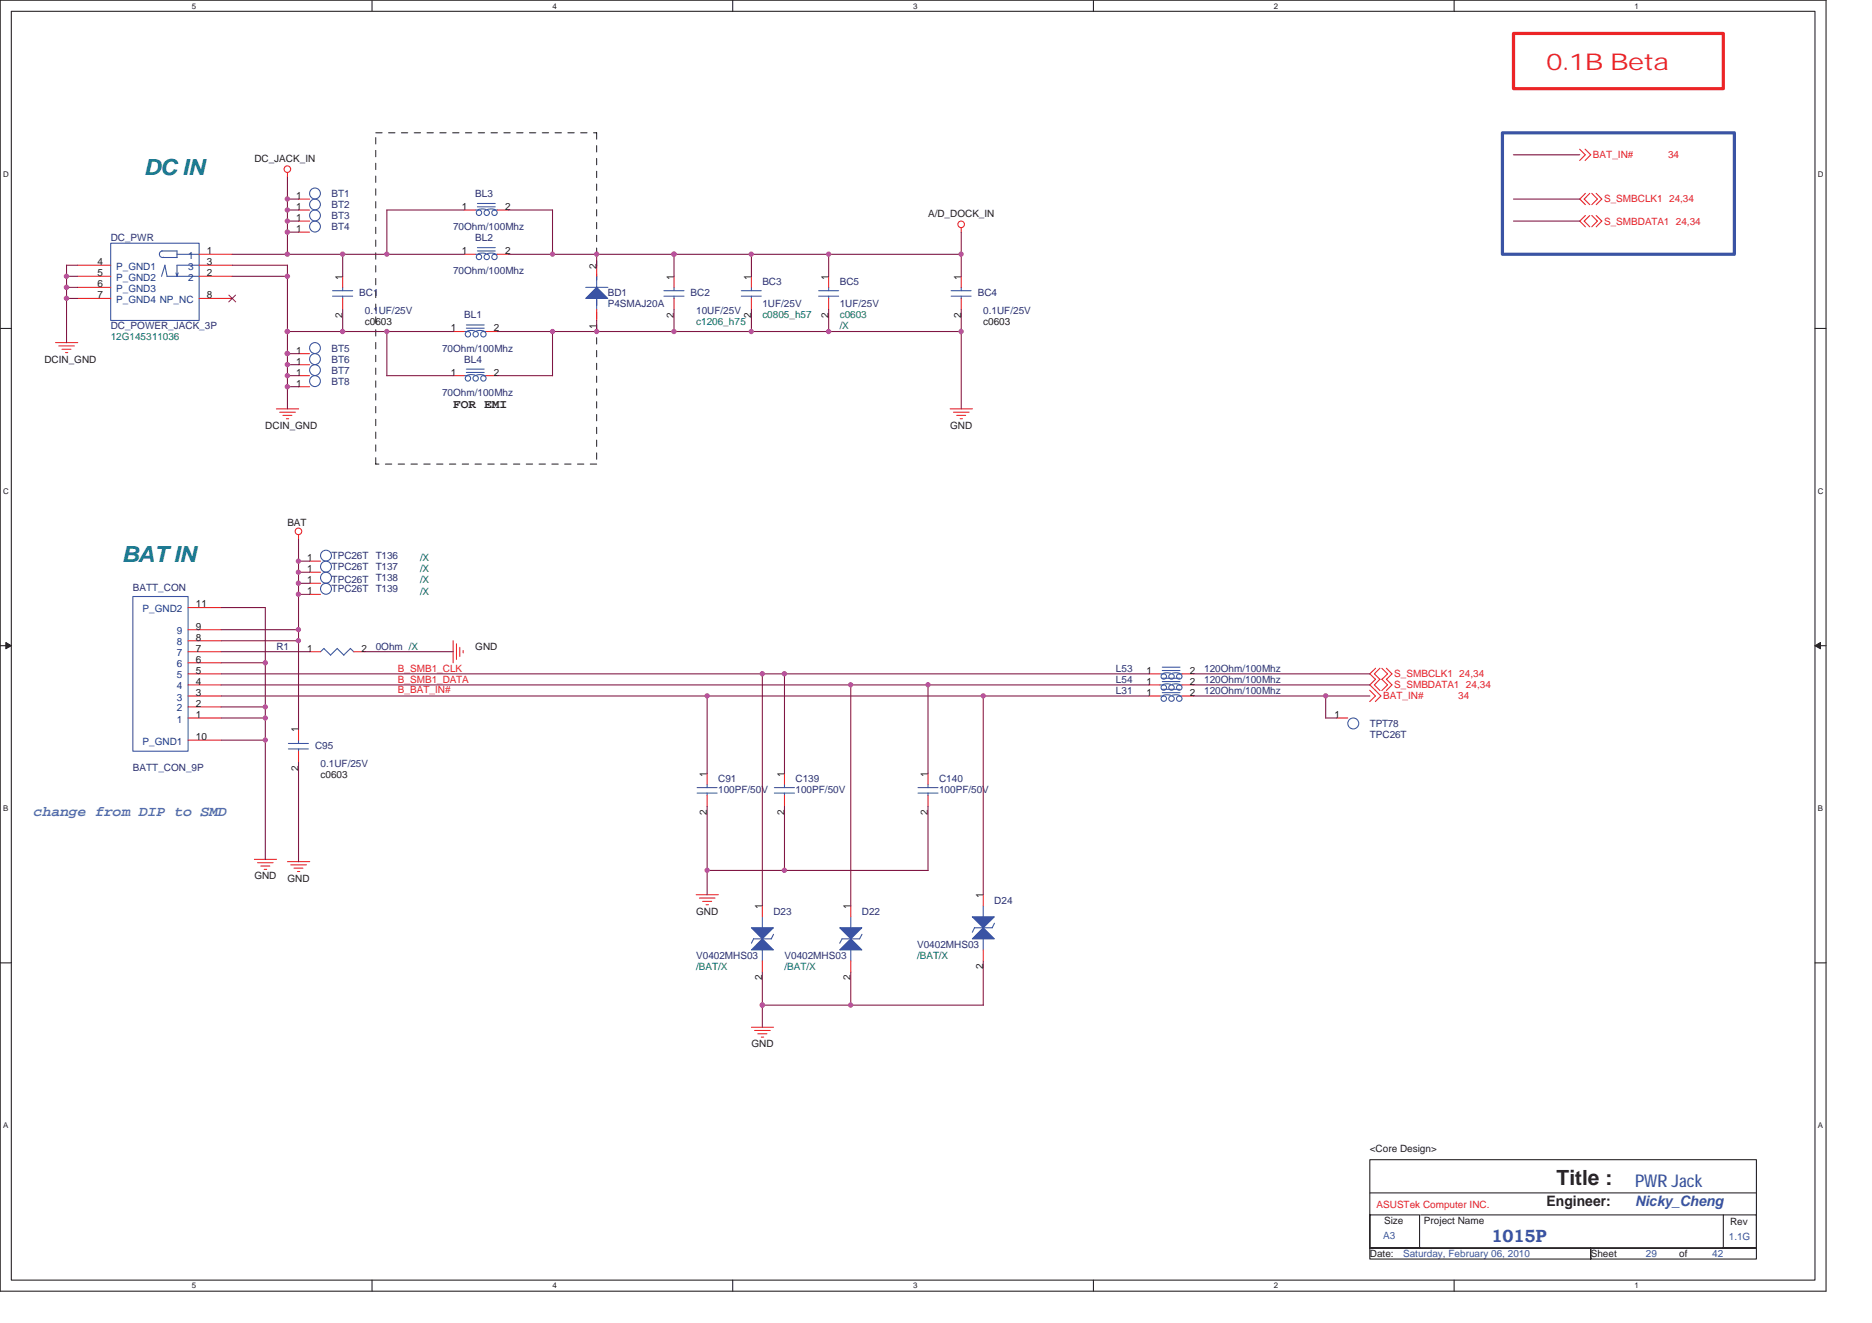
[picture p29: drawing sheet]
<svg xmlns="http://www.w3.org/2000/svg" width="297mm" height="210mm" viewBox="0 0 297 210" stroke-linecap="round" stroke-linejoin="round" font-family="sans-serif">
<defs><g id="words">
<text font-size="3.7" fill="#ec2426" x="245.4" y="11">0.1B Beta</text>
<g font-size="3.5" fill="#008181">
<text x="22.8" y="27.8">DC IN</text>
<text x="19.3" y="89.2">BAT IN</text>
</g>
<text font-size="3.3" fill="#231f20" x="247" y="188">Title :</text>
<g font-size="2.8" fill="#3a53a4">
<text x="259.4" y="188.4">PWR Jack</text>
<text x="236.6" y="197.2">1015P</text>
</g>
<text font-size="2.3" fill="#4478bc" x="5.3" y="129.6">change from DIP to SMD</text>
<text font-size="2.3" fill="#231f20" x="245.4" y="191.4">Engineer:</text>
<text font-size="2.3" fill="#3a53a4" x="259.4" y="191.4">Nicky_Cheng</text>
<text font-size="1.9" fill="#231f20" x="71.9" y="64.8">FOR EMI</text>
<g font-size="1.6" fill="#231f20">
<text x="40.4" y="25.7">DC_JACK_IN</text>
<text x="47" y="35.1">1</text>
<text x="47" y="31.6">1</text>
<text x="47" y="33.3">1</text>
<text x="73.3" y="33.3">1</text>
<text x="80.1" y="33.3">2</text>
<text x="147.3" y="34.4">A/D_DOCK_IN</text>
<text x="32.8" y="40.3">1</text>
<text x="47" y="36.8">1</text>
<text x="73.3" y="40.3">1</text>
<text x="80.1" y="40.3">2</text>
<text x="15.4" y="42.1">4</text>
<text x="15.4" y="43.8">5</text>
<text x="15.4" y="45.6">6</text>
<text x="15.4" y="47.3">7</text>
<text x="32.8" y="42.1">3</text>
<text x="32.8" y="43.8">2</text>
<text x="32.8" y="47.3">8</text>
<text x="54.4" y="44.4" transform="rotate(-90 54.4 44.4)">1</text>
<text x="94.7" y="42.6" transform="rotate(-90 94.7 42.6)">2</text>
<text x="106.9" y="44.4" transform="rotate(-90 106.9 44.4)">1</text>
<text x="119.2" y="44.4" transform="rotate(-90 119.2 44.4)">1</text>
<text x="131.5" y="44.4" transform="rotate(-90 131.5 44.4)">1</text>
<text x="152.5" y="44.4" transform="rotate(-90 152.5 44.4)">1</text>
<text x="54.4" y="50.5" transform="rotate(-90 54.4 50.5)">2</text>
<text x="57.9" y="51.6">c0603</text>
<text x="71.5" y="52.6">1</text>
<text x="78.4" y="52.6">2</text>
<text x="94.7" y="52.2" transform="rotate(-90 94.7 52.2)">1</text>
<text x="106.9" y="50.5" transform="rotate(-90 106.9 50.5)">2</text>
<text x="119.2" y="50.5" transform="rotate(-90 119.2 50.5)">2</text>
<text x="131.5" y="50.5" transform="rotate(-90 131.5 50.5)">2</text>
<text x="152.5" y="50.5" transform="rotate(-90 152.5 50.5)">2</text>
<text x="156" y="51.6">c0603</text>
<text x="7" y="57.5">DCIN_GND</text>
<text x="47" y="57.9">1</text>
<text x="47" y="59.6">1</text>
<text x="47" y="56.1">1</text>
<text x="71.5" y="59.6">1</text>
<text x="78.4" y="59.6">2</text>
<text x="47" y="61.4">1</text>
<text x="42.1" y="68.1">DCIN_GND</text>
<text x="150.8" y="68.1">GND</text>
<text x="45.6" y="83.5">BAT</text>
<text x="48.7" y="89">1</text>
<text x="48.7" y="94.3">1</text>
<text x="48.7" y="92.6">1</text>
<text x="48.7" y="90.8">1</text>
<text x="31.1" y="101.7">8</text>
<text x="31.1" y="99.9">9</text>
<text x="31.1" y="96.4">11</text>
<text x="31.1" y="106.9">5</text>
<text x="31.1" y="105.2">6</text>
<text x="31.1" y="103.4">7</text>
<text x="48.7" y="103.4">1</text>
<text x="57.4" y="103.4">2</text>
<text x="75.4" y="103.1">GND</text>
<text x="181.9" y="106.9">1</text>
<text x="188.8" y="106.9">2</text>
<text x="31.1" y="113.9">1</text>
<text x="31.1" y="112.2">2</text>
<text x="31.1" y="110.4">3</text>
<text x="31.1" y="108.7">4</text>
<text x="181.9" y="108.7">1</text>
<text x="181.9" y="110.4">1</text>
<text x="188.8" y="108.7">2</text>
<text x="188.8" y="110.4">2</text>
<text x="211.7" y="113.9">1</text>
<text x="31.1" y="117.5">10</text>
<text x="47.3" y="116.2" transform="rotate(-90 47.3 116.2)">1</text>
<text x="47.3" y="122.3" transform="rotate(-90 47.3 122.3)">2</text>
<text x="50.9" y="123.4">c0603</text>
<text x="112.2" y="123.3" transform="rotate(-90 112.2 123.3)">1</text>
<text x="124.5" y="123.3" transform="rotate(-90 124.5 123.3)">1</text>
<text x="147.2" y="123.3" transform="rotate(-90 147.2 123.3)">1</text>
<text x="112.2" y="129.3" transform="rotate(-90 112.2 129.3)">2</text>
<text x="124.5" y="129.3" transform="rotate(-90 124.5 129.3)">2</text>
<text x="147.2" y="129.3" transform="rotate(-90 147.2 129.3)">2</text>
<text x="40.4" y="139.6">GND</text>
<text x="45.6" y="139.9">GND</text>
<text x="156" y="142.5" transform="rotate(-90 156 142.5)">1</text>
<text x="110.5" y="145.2">GND</text>
<text x="120.9" y="144.3" transform="rotate(-90 120.9 144.3)">1</text>
<text x="135" y="144.3" transform="rotate(-90 135 144.3)">1</text>
<text x="120.9" y="155.6" transform="rotate(-90 120.9 155.6)">2</text>
<text x="135" y="155.6" transform="rotate(-90 135 155.6)">2</text>
<text x="156" y="153.9" transform="rotate(-90 156 153.9)">2</text>
<text x="119.2" y="166.2">GND</text>
<text x="217.4" y="182.9">&lt;Core Design&gt;</text>
<text x="219.6" y="194.2">Size</text>
<text x="226" y="194.2">Project Name</text>
<text x="274.5" y="194.4">Rev</text>
<text x="217.4" y="199.5">Date:</text>
<text x="252.4" y="199.5">Sheet</text>
<text x="266.4" y="199.5">of</text>
</g>
<g font-size="1.6" fill="#ec2426">
<text x="252.8" y="25.1">BAT_IN#</text>
<text x="264.7" y="25.1">34</text>
<text x="254.5" y="35.6">S_SMBDATA1 24,34</text>
<text x="254.5" y="32.1">S_SMBCLK1 24,34</text>
<text x="63.1" y="106.6">B_SMB1_CLK</text>
<text x="221.2" y="107.5">S_SMBCLK1 24,34</text>
<text x="63.1" y="110">B_BAT_IN#</text>
<text x="63.1" y="108.4">B_SMB1_DATA</text>
<text x="219.5" y="111">BAT_IN#</text>
<text x="221.2" y="109.2">S_SMBDATA1 24,34</text>
<text x="231.4" y="111">34</text>
<text x="218.4" y="191.8">ASUSTek Computer INC.</text>
</g>
<g font-size="1.6" fill="#2d2d72">
<text x="52.6" y="34.8">BT3</text>
<text x="52.6" y="31.3">BT1</text>
<text x="52.6" y="33">BT2</text>
<text x="75.4" y="31.3">BL3</text>
<text x="17.6" y="38.3">DC_PWR</text>
<text x="52.6" y="36.5">BT4</text>
<text x="71.9" y="36.5">70Ohm/100Mhz</text>
<text x="75.4" y="38.3">BL2</text>
<text x="57" y="47">BC1</text>
<text x="71.9" y="43.5">70Ohm/100Mhz</text>
<text x="96.4" y="47">BD1</text>
<text x="109.6" y="47">BC2</text>
<text x="121" y="45.3">BC3</text>
<text x="133.2" y="45.3">BC5</text>
<text x="155.1" y="47">BC4</text>
<text x="17.6" y="52.3">DC_POWER_JACK_3P</text>
<text x="57.9" y="49.8">0.1UF/25V</text>
<text x="73.7" y="50.5">BL1</text>
<text x="96.4" y="48.8">P4SMAJ20A</text>
<text x="110.5" y="49.8">10UF/25V</text>
<text x="121" y="48.8">1UF/25V</text>
<text x="133.2" y="48.8">1UF/25V</text>
<text x="156" y="49.8">0.1UF/25V</text>
<text x="52.6" y="57.5">BT6</text>
<text x="52.6" y="59.3">BT7</text>
<text x="52.6" y="55.8">BT5</text>
<text x="70.1" y="55.8">70Ohm/100Mhz</text>
<text x="73.7" y="57.5">BL4</text>
<text x="52.6" y="61">BT8</text>
<text x="70.1" y="62.8">70Ohm/100Mhz</text>
<text x="52.6" y="88.7">TPC26T</text>
<text x="59.6" y="88.7">T136</text>
<text x="21.1" y="93.8">BATT_CON</text>
<text x="52.6" y="94">TPC26T</text>
<text x="52.6" y="92.6">TPC26T</text>
<text x="52.6" y="90.5">TPC26T</text>
<text x="59.6" y="94">T139</text>
<text x="59.6" y="92.2">T138</text>
<text x="59.6" y="90.5">T137</text>
<text x="43.9" y="103.1">R1</text>
<text x="59.6" y="103.1">0Ohm /X</text>
<text x="177.1" y="106.6">L53</text>
<text x="191.1" y="106.6">120Ohm/100Mhz</text>
<text x="177.1" y="108.4">L54</text>
<text x="177.1" y="110.1">L31</text>
<text x="191.1" y="108.4">120Ohm/100Mhz</text>
<text x="191.1" y="110.1">120Ohm/100Mhz</text>
<text x="50" y="118.9">C95</text>
<text x="217.4" y="115.4">TPT78</text>
<text x="217.4" y="117.1">TPC26T</text>
<text x="21.1" y="122.4">BATT_CON_9P</text>
<text x="50.9" y="121.7">0.1UF/25V</text>
<text x="114" y="124.1">C91</text>
<text x="114" y="125.9">100PF/50V</text>
<text x="126.2" y="124.1">C139</text>
<text x="126.2" y="125.9">100PF/50V</text>
<text x="149" y="124.1">C140</text>
<text x="149" y="125.9">100PF/50V</text>
<text x="157.8" y="143.4">D24</text>
<text x="122.7" y="145.2">D23</text>
<text x="136.8" y="145.2">D22</text>
<text x="110.5" y="152.2">V0402MHS03</text>
<text x="124.5" y="152.2">V0402MHS03</text>
<text x="145.5" y="150.4">V0402MHS03</text>
</g>
<g font-size="1.6" fill="#1d437e">
<text x="29.8" y="41.1">1</text>
<text x="18.4" y="42.8">P_GND1</text>
<text x="18.4" y="44.6">P_GND2</text>
<text x="18.4" y="46.3">P_GND3</text>
<text x="29.8" y="42.8">3</text>
<text x="29.8" y="44.6">2</text>
<text x="18.4" y="48.1">P_GND4 NP_NC</text>
<text x="22.6" y="97.2">P_GND2</text>
<text x="28.1" y="100.7">9</text>
<text x="28.1" y="107.7">5</text>
<text x="28.1" y="105.9">6</text>
<text x="28.1" y="104.2">7</text>
<text x="28.1" y="102.4">8</text>
<text x="28.1" y="112.9">2</text>
<text x="28.1" y="111.2">3</text>
<text x="28.1" y="109.4">4</text>
<text x="22.6" y="118.2">P_GND1</text>
<text x="28.1" y="114.7">1</text>
</g>
<g font-size="1.6" fill="#088141">
<text x="110.5" y="51.6">c1206_h75</text>
<text x="121" y="50.5">c0805_h57</text>
<text x="133.2" y="50.5">c0603</text>
<text x="133.2" y="52.3">/X</text>
<text x="17.6" y="54">12G145311036</text>
<text x="66.7" y="89.1">/X</text>
<text x="66.7" y="94.4">/X</text>
<text x="66.7" y="92.6">/X</text>
<text x="66.7" y="90.8">/X</text>
<text x="110.5" y="153.9">/BAT/X</text>
<text x="124.5" y="153.9">/BAT/X</text>
<text x="145.5" y="152.2">/BAT/X</text>
</g>
<g font-size="1.6" fill="#3a53a4">
<text x="219.5" y="196.7">A3</text>
<text x="274.3" y="196.9">1.1G</text>
<text x="222.6" y="199.5">Saturday, February 06, 2010</text>
<text x="261.2" y="199.5">29</text>
<text x="271.7" y="199.5">42</text>
</g>
<g font-size="1.3" fill="#231f20">
<text x="30.4" y="1.4">5</text>
<text x="87.6" y="1.4">4</text>
<text x="144.9" y="1.4">3</text>
<text x="202.1" y="1.4">2</text>
<text x="259.4" y="1.4">1</text>
<text x=".5" y="28.1">D</text>
<text x="288.4" y="28.1">D</text>
<text x=".5" y="78.4">C</text>
<text x="288.4" y="78.4">C</text>
<text x=".5" y="128.8">B</text>
<text x="288.4" y="128.8">B</text>
<text x=".5" y="179.1">A</text>
<text x="288.4" y="179.1">A</text>
<text x="30.4" y="204.5">5</text>
<text x="87.6" y="204.5">4</text>
<text x="144.9" y="204.5">3</text>
<text x="202.1" y="204.5">2</text>
<text x="259.4" y="204.5">1</text>
</g>
</g></defs>
<path d="M0 0h289.7v204.9h-289.7zM1.8 1.8h286.2v201.4h-286.2z" fill="none" stroke="#231f20" stroke-width=".17"/>
<g fill="#fff">
<path d="M30.4 .2h.7v1.4h-.7z"/>
<path d="M30.4 203.4h.7v1.4h-.7z"/>
</g>
<path d="M59 0v1.8M59 203.2v1.7" fill="none" stroke="#231f20" stroke-width=".17"/>
<g fill="#fff">
<path d="M87.6 .2h.7v1.4h-.7z"/>
<path d="M87.6 203.4h.7v1.4h-.7z"/>
</g>
<path d="M116.3 0v1.8M116.3 203.2v1.7" fill="none" stroke="#231f20" stroke-width=".17"/>
<g fill="#fff">
<path d="M144.9 .2h.7v1.4h-.7z"/>
<path d="M144.9 203.4h.7v1.4h-.7z"/>
</g>
<path d="M173.5 0v1.8M173.5 203.2v1.7" fill="none" stroke="#231f20" stroke-width=".17"/>
<g fill="#fff">
<path d="M202.1 .2h.7v1.4h-.7z"/>
<path d="M202.1 203.4h.7v1.4h-.7z"/>
</g>
<path d="M230.7 0v1.8M230.7 203.2v1.7" fill="none" stroke="#231f20" stroke-width=".17"/>
<g fill="#fff">
<path d="M259.4 .2h.6v1.4h-.6z"/>
<path d="M259.4 203.4h.6v1.4h-.6z"/>
<path d="M.5 27h.9v1.4h-.9z"/>
<path d="M288.4 27h.9v1.4h-.9z"/>
<path d="M.5 77.3h.9v1.4h-.9z"/>
<path d="M288.4 77.3h.9v1.4h-.9z"/>
</g>
<path d="M0 52.1h1.8M288 52.1h1.7" fill="none" stroke="#231f20" stroke-width=".17"/>
<g fill="#fff">
<path d="M.5 127.7h.8v1.3h-.8z"/>
<path d="M288.4 127.7h.9v1.3h-.9z"/>
</g>
<path d="M0 102.5h1.8M288 102.5h1.7" fill="none" stroke="#231f20" stroke-width=".17"/>
<path d="M.9 102l.9 .5-.9 .5z" fill="#231f20"/>
<path d="M.9 102l.9 .5-.9 .5z" fill="none" stroke="#231f20" stroke-width=".16"/>
<path d="M288 102.5l.9-.5v1z" fill="#231f20"/>
<path d="M288 102.5l.9-.5v1z" fill="none" stroke="#231f20" stroke-width=".16"/>
<g fill="#fff">
<path d="M.5 178h.8v1.4h-.8z"/>
<path d="M288.4 178h.9v1.4h-.9z"/>
</g>
<path d="M0 152.8h1.8M288 152.8h1.7M217.4 184.1h61.3v14h-61.3zM217.4 192.8h7.9v5.3h-7.9zM217.4 198.1h35v1.7h-35zM217.4 189.3h61.3M225.4 192.8h48.1M252.4 198.1h26.3v1.7h-26.3zM273.4 192.8h5.3v5.3h-5.3z" fill="none" stroke="#231f20" stroke-width=".17"/>
<path d="M59.6 21.1h35.1M94.7 21.1v52.6M59.6 73.7v-52.6M94.7 73.7h-35.1" fill="none" stroke="#231f20" stroke-width=".16" stroke-dasharray="1 1 1 1 1 1 1 1"/>
<path d="M238.4 21.1h36.8v19.3h-36.8z" fill="none" stroke="#3a53a4" stroke-width=".51"/>
<path d="M240.2 5.3h33.2v8.8h-33.2z" fill="none" stroke="#ec2426" stroke-width=".51"/>
<g fill="none" stroke="#ec2426" stroke-width=".17">
<path d="M45.6 27.4v.7M47.4 35.1h1.7M152.5 36.1v.8M250.7 23.7l.8 .9-.8 .9M251.5 23.7l.9 .9-.9 .9M251.6 34.2l-.9 .9 .9 .9M251.6 30.7l-.9 .9 .9 .9M252.3 34.2l-.9 .9 .9 .9M252.3 30.7l-.9 .9 .9 .9M252.6 34.2l.9 .9-.9 .9M252.6 30.7l.9 .9-.9 .9M253.3 30.7l.9 .9-.9 .9"/>
<path d="M253.3 34.2l.9 .9-.9 .9M8.8 54.4h3.5M9.3 54.9h2.5M9.8 55.4h1.5M10.4 56h.3M12.3 42.1h5.3M12.3 43.9h5.3M12.3 47.4h5.3M12.3 45.6h5.3M31.6 42.1h5.2M31.6 43.9h5.2M31.6 40.4h5.2"/>
<path d="M31.6 47.4h5.2M54.4 43.9v1.7M54.4 47.4v1.7M119.2 43.9v1.7M119.2 47.4v1.7M43.9 64.9h3.5M44.4 65.4h2.5M44.9 65.9h1.4M45.4 66.5h.4M150.8 64.9h3.5M151.3 65.4h2.5M151.8 65.9h1.4"/>
<path d="M152.4 66.5h.3M29.8 99.9h5.3M29.8 96.4h5.3M47.4 84.9v.7M49.1 94.3h1.8M29.8 114h5.3M29.8 112.2h5.3M29.8 110.5h5.3M29.8 108.7h5.3M29.8 107h5.3M29.8 105.2h5.3M29.8 103.4h5.3"/>
<path d="M29.8 101.7h5.3M29.8 117.5h5.3M71.9 101.7v3.5M72.4 102.2v2.5M73 102.7v1.5M73.5 103.2v.4M217.3 109.6l.9 .9-.9 .9M218.2 109.6l.9 .9-.9 .9M218.3 107.8l-.9 .9 .9 .9M218.3 106.1l-.9 .9 .9 .8M219 107.8l-.9 .9 .9 .9M219 106.1l-.9 .9 .9 .8"/>
<path d="M219.3 107.8l.9 .9-.9 .9M219.3 106.1l.9 .9-.9 .8M220 107.8l.9 .9-.9 .9M220 106.1l.9 .9-.9 .8M40.4 136.4h3.5M40.9 136.9h2.4M41.4 137.5h1.4M41.9 138h.4M45.6 136.8h3.5M46.1 137.3h2.5M46.6 137.8h1.5M47.2 138.3h.4"/>
<path d="M112.2 122.7v1.8M112.2 126.2v1.8M110.5 142h3.5M111 142.5h2.5M111.5 143.1h1.4M112 143.6h.4M119.2 163h3.5M119.7 163.6h2.5M120.2 164.1h1.5M120.8 164.6h.4"/>
<circle cx="45.6" cy="26.8" r=".52"/>
<circle cx="152.5" cy="35.6" r=".52"/>
<circle cx="47.4" cy="84.3" r=".52"/>
</g>
<g fill="none" stroke="#3a53a4" stroke-width=".17">
<path d="M17.6 38.6h14v12.3h-14zM25.6 39.8h2.5M25.8 39.8a.51 .51 0 0 0-.5 .6 .51 .51 0 0 0 .7 .4M28.1 39.8v1.1M25.8 40.9h2.3M26.2 42.1l.3 1.8M26.2 42.1l-.6 1.8M26.5 43.9h5.1M27.9 43.3l.2 .6M28.1 40.4h3.5M31.6 42.1h-3.5v1.8l.2-.6M52.8 46.1h3.2"/>
<path d="M52.8 47h3.2M54.4 45.6v.5M54.4 47v.4M117.6 46.1h3.2M117.6 47h3.2M119.2 45.6v.5M119.2 47v.4M21.1 94.7h8.7v24.5h-8.7zM110.6 125h3.2M110.6 125.9h3.2M112.2 124.5v.5M112.2 125.9v.4"/>
<path d="M133.6 149h2.8M136.8 148.3l-.4 .7"/>
<circle cx="50" cy="34.2" r=".86"/>
<circle cx="51.7" cy="93.4" r=".87"/>
</g>
<path d="M36.3 46.8l1.1 1.1M37.4 46.8l-1.1 1.1" fill="none" stroke="#7f431c" stroke-width=".16"/>
<path d="M133.2 147.3h3.6l-1.8 1.7z" fill="#3a53a4"/>
<path d="M133.2 147.3h3.6l-1.8 1.7z" fill="none" stroke="#3a53a4" stroke-width=".17"/>
<path d="M135 149l1.8 1.8h-3.6z" fill="#3a53a4"/>
<path d="M133.6 149l-.4 .7M135 145.5v1.8M135 150.8v1.7M135 149l1.8 1.8h-3.6z" fill="none" stroke="#3a53a4" stroke-width=".17"/>
<path d="M135 143.8v1.7M135 152.5v1.8" fill="none" stroke="#ec2426" stroke-width=".17"/>
<path d="M94.7 45.6l1.7 1.8h-3.5z" fill="#3a53a4"/>
<g fill="none" stroke="#3a53a4" stroke-width=".17">
<path d="M75.4 33.3h.5M75.8 32.8h2.8M75.8 32.3h2.8M75.9 33.3l.6-.1 .6 .1M77.3 33.3l.7-.1 .6 .1M78.4 33.3h.5M92.9 45.6h3.6M94.7 45.6l1.7 1.8h-3.5zM94.7 43.8v1.8M94.7 47.3v1.8M184.1 108.7h.5M184.1 107h.5"/>
<path d="M184.4 108.2h2.8M184.4 107.7h2.8M184.4 106.4h2.8M184.4 105.9h2.8M184.5 108.6l.7-.1 .6 .1M184.5 106.9l.7-.1 .6 .1M185.9 108.6l.7-.1 .6 .1M185.9 106.9l.7-.1 .6 .1M187 108.7h.6M187 107h.6M119.6 149h2.8M122.7 148.3l-.3 .7"/>
<circle cx="50" cy="30.7" r=".86"/>
<circle cx="50" cy="36" r=".86"/>
<circle cx="50" cy="32.5" r=".86"/>
<circle cx="76" cy="33.8" r=".43"/>
<circle cx="77.2" cy="33.8" r=".43"/>
<circle cx="78.5" cy="33.8" r=".43"/>
<circle cx="50" cy="57" r=".86"/>
<circle cx="50" cy="60.5" r=".86"/>
<circle cx="51.7" cy="91.7" r=".87"/>
<circle cx="51.7" cy="88.2" r=".86"/>
<circle cx="184.7" cy="109.1" r=".43"/>
<circle cx="184.7" cy="107.4" r=".43"/>
<circle cx="185.9" cy="109.1" r=".43"/>
<circle cx="185.9" cy="107.4" r=".43"/>
<circle cx="187.1" cy="109.1" r=".43"/>
<circle cx="187.1" cy="107.4" r=".43"/>
<circle cx="214.7" cy="114.8" r=".87"/>
</g>
<g fill="none" stroke="#ec2426" stroke-width=".17">
<path d="M47.4 33.3h1.7M47.4 36.8h1.7M47.4 31.6h1.7M73.7 33.3h1.7M78.9 33.3h1.8M47.4 57.9h1.7M94.7 42.1v1.8M94.7 49.1v1.8M47.4 61.4h1.7M49.1 89.1h1.8M49.1 92.6h1.8M182.3 108.7h1.8"/>
<path d="M182.3 107h1.8M187.6 108.7h1.7M187.6 107h1.7M212.1 114h1.8"/>
</g>
<path d="M119.2 147.3h3.5l-1.7 1.7z" fill="#3a53a4"/>
<path d="M119.2 147.3h3.5l-1.7 1.7z" fill="none" stroke="#3a53a4" stroke-width=".17"/>
<path d="M121 149l1.7 1.8h-3.5z" fill="#3a53a4"/>
<g fill="none" stroke="#3a53a4" stroke-width=".17">
<path d="M75.8 39.8h2.8M75.8 39.3h2.8M73.7 52.6h.5M74 52.1h2.8M74 51.6h2.8M74.1 52.6l.7-.2 .6 .2M75.4 40.4h.5M75.5 52.6l.7-.2 .6 .2M75.9 40.3l.6-.1 .6 .1M76.6 52.6h.6M77.3 40.3l.7-.1 .6 .1M78.4 40.4h.5"/>
<path d="M45.8 118h3.1M45.8 118.9h3.1M47.4 117.5v.5M47.4 118.9v.3M119.6 149l-.4 .7M121 145.5v1.8M121 150.8v1.7M121 149l1.7 1.8h-3.5zM157.8 146.5l-.3 .8h-2.9"/>
<circle cx="50" cy="55.2" r=".86"/>
<circle cx="50" cy="58.7" r=".86"/>
<circle cx="74.2" cy="53" r=".43"/>
<circle cx="75.5" cy="53" r=".43"/>
<circle cx="76" cy="40.8" r=".43"/>
<circle cx="76.7" cy="53" r=".43"/>
<circle cx="77.2" cy="40.8" r=".43"/>
<circle cx="78.5" cy="40.8" r=".43"/>
<circle cx="51.7" cy="89.9" r=".87"/>
</g>
<path d="M47.4 59.6h1.7M47.4 56.1h1.7M71.9 52.6h1.8M73.7 40.4h1.7M77.1 52.6h1.8M78.9 40.4h1.8M49.1 90.8h1.8M47.4 115.7v1.8M47.4 119.2v1.8M121 143.8v1.7M121 152.5v1.8" fill="none" stroke="#ec2426" stroke-width=".17"/>
<path d="M154.3 145.5h3.5l-1.8 1.8z" fill="#3a53a4"/>
<path d="M154.3 145.5h3.5l-1.8 1.8z" fill="none" stroke="#3a53a4" stroke-width=".17"/>
<path d="M156 147.3l1.8 1.7h-3.5z" fill="#3a53a4"/>
<g fill="none" stroke="#3a53a4" stroke-width=".17">
<path d="M73.7 59.6h.5M74 59.1h2.8M74 58.6h2.8M74.1 59.6l.7-.1 .6 .1M75.5 59.6l.7-.1 .6 .1M76.6 59.6h.6M105.3 46.1h3.2M105.3 47h3.2M107 45.6v.5M107 47v.4M129.9 46.1h3.2M129.9 47h3.2"/>
<path d="M131.5 45.6v.5M131.5 47v.4M150.9 46.1h3.2M150.9 47h3.2M152.5 45.6v.5M152.5 47v.4M51.4 102.9l1.1 1.1M51.4 102.9l-.5 .5M53.5 102.9l1.1 1.1M53.5 102.9l-1.1 1.1M55.6 102.9l.6 .6M55.6 102.9l-1.1 1.1"/>
<path d="M184.1 110.5h.5M184.4 109.9h2.8M184.4 109.4h2.8M184.5 110.4l.7-.1 .6 .1M185.9 110.4l.7-.1 .6 .1M187 110.5h.6M122.9 125h3.2M122.9 125.9h3.2M124.5 124.5v.5M124.5 125.9v.4M145.7 125h3.1M145.7 125.9h3.1"/>
<path d="M147.3 124.5v.5M147.3 125.9v.4M154.6 147.2l-.3 .8M156 147.3l1.8 1.7h-3.5zM156 143.8v1.7M156 149v1.8"/>
<circle cx="74.2" cy="60.1" r=".43"/>
<circle cx="75.5" cy="60.1" r=".43"/>
<circle cx="76.7" cy="60.1" r=".43"/>
<circle cx="184.7" cy="110.9" r=".43"/>
<circle cx="185.9" cy="110.9" r=".43"/>
<circle cx="187.1" cy="110.9" r=".43"/>
</g>
<g fill="none" stroke="#ec2426" stroke-width=".17">
<path d="M71.9 59.6h1.8M77.1 59.6h1.8M107 43.9v1.7M107 47.4v1.7M131.5 43.9v1.7M131.5 47.4v1.7M152.5 43.9v1.7M152.5 47.4v1.7M49.1 103.4h1.8M56.1 103.4h1.8M182.3 110.5h1.8M187.6 110.5h1.7"/>
<path d="M124.5 122.7v1.8M124.5 126.2v1.8M147.3 122.7v1.8M147.3 126.2v1.8M156 142v1.8M156 150.8v1.7"/>
</g>
<g fill="none" stroke="#7f1542" stroke-width=".17">
<path d="M45.6 28.1v12.3M45.6 35.1h1.8M45.6 33.3h1.8M45.6 36.8h1.8M45.6 31.6h1.8M73.7 33.3h-12.3v7.1M80.7 33.3h7M87.7 33.3v7.1M152.5 36.8v7.1M240.1 24.6h10.6M240.2 35.1h10.5M240.2 31.6h10.5"/>
<path d="M10.5 43.9h1.8M10.5 45.6h1.8M10.5 47.4h1.8M12.3 42.1h-1.8l.1 12.3M36.8 42.1h8.8v22.8M36.8 40.4h36.9M36.8 43.9h8.8M45.6 56.1h1.8M45.6 52.6h26.3M45.6 59.6h1.8M45.6 57.9h1.8M54.4 40.4v3.5"/>
<path d="M54.4 49.1v3.5M61.4 59.6h10.5M61.4 52.6v7M78.9 52.6h73.6M78.9 59.6h8.8M80.7 40.4h71.8M87.7 52.6v7M94.7 40.4v1.7M94.7 50.9v1.7M107 40.4v3.5M107 49.1v3.5M119.2 40.4v3.5"/>
<path d="M119.2 49.1v3.5M131.5 40.3v3.6M131.5 49.1v3.5M152.5 49.1v15.8M45.6 61.4h1.8M35.1 96.4h7M35.1 99.9h12.3M42.1 96.4v40M47.4 92.6h1.7M47.4 85.6v30.1M47.4 94.3h1.7M47.4 90.8h1.7"/>
<path d="M47.4 89.1h1.7M35.1 117.5h7M35.1 110.5h147.2M35.1 108.7h147.2M35.1 114h7M35.1 105.2h7M35.1 103.4h14M35.1 112.2h7M35.1 107h147.2M35.1 101.7h12.3M57.9 103.4h14M112.2 110.5v12.2"/>
<path d="M121 107v36.8M124.5 107v15.7M135 108.7v35.1M147.3 108.7v14M156 110.5v31.5M189.3 107h28.1M189.3 110.5h28.1M189.3 108.7h28.1M210.4 110.5v3.5h1.7M47.4 121v15.8M112.2 128v14M112.2 138.2h35.1"/>
<path d="M124.5 128v10.2M147.3 128v10.2M121 154.3v8.8M121 159.5h35M135 154.3v5.3M156 152.5v7.1"/>
</g>
<circle cx="45.6" cy="61.4" r=".35" fill="#b8529f"/>
<circle cx="45.6" cy="61.4" r=".35" fill="none" stroke="#b8529f" stroke-width=".17"/>
<circle cx="45.6" cy="36.8" r=".35" fill="#b8529f"/>
<circle cx="45.6" cy="36.8" r=".35" fill="none" stroke="#b8529f" stroke-width=".17"/>
<circle cx="42.1" cy="105.2" r=".34" fill="#b8529f"/>
<circle cx="42.1" cy="105.2" r=".34" fill="none" stroke="#b8529f" stroke-width=".17"/>
<circle cx="87.7" cy="40.3" r=".34" fill="#b8529f"/>
<circle cx="87.7" cy="40.3" r=".34" fill="none" stroke="#b8529f" stroke-width=".17"/>
<circle cx="45.6" cy="35.1" r=".35" fill="#b8529f"/>
<circle cx="45.6" cy="35.1" r=".35" fill="none" stroke="#b8529f" stroke-width=".17"/>
<circle cx="47.3" cy="101.7" r=".34" fill="#b8529f"/>
<circle cx="47.3" cy="101.7" r=".34" fill="none" stroke="#b8529f" stroke-width=".17"/>
<circle cx="10.6" cy="47.3" r=".35" fill="#b8529f"/>
<circle cx="10.6" cy="47.3" r=".35" fill="none" stroke="#b8529f" stroke-width=".17"/>
<circle cx="45.6" cy="59.6" r=".35" fill="#b8529f"/>
<circle cx="45.6" cy="59.6" r=".35" fill="none" stroke="#b8529f" stroke-width=".17"/>
<circle cx="45.6" cy="43.9" r=".35" fill="#b8529f"/>
<circle cx="45.6" cy="43.9" r=".35" fill="none" stroke="#b8529f" stroke-width=".17"/>
<circle cx="45.6" cy="52.6" r=".35" fill="#b8529f"/>
<circle cx="45.6" cy="52.6" r=".35" fill="none" stroke="#b8529f" stroke-width=".17"/>
<circle cx="106.9" cy="40.3" r=".35" fill="#b8529f"/>
<circle cx="106.9" cy="40.3" r=".35" fill="none" stroke="#b8529f" stroke-width=".17"/>
<circle cx="119.2" cy="40.3" r=".34" fill="#b8529f"/>
<circle cx="119.2" cy="40.3" r=".34" fill="none" stroke="#b8529f" stroke-width=".17"/>
<circle cx="152.5" cy="52.6" r=".34" fill="#b8529f"/>
<circle cx="152.5" cy="52.6" r=".34" fill="none" stroke="#b8529f" stroke-width=".17"/>
<circle cx="42.1" cy="114" r=".34" fill="#b8529f"/>
<circle cx="42.1" cy="114" r=".34" fill="none" stroke="#b8529f" stroke-width=".17"/>
<circle cx="47.3" cy="94.3" r=".34" fill="#b8529f"/>
<circle cx="47.3" cy="94.3" r=".34" fill="none" stroke="#b8529f" stroke-width=".17"/>
<circle cx="121" cy="159.5" r=".34" fill="#b8529f"/>
<circle cx="121" cy="159.5" r=".34" fill="none" stroke="#b8529f" stroke-width=".17"/>
<circle cx="121" cy="106.9" r=".34" fill="#b8529f"/>
<circle cx="121" cy="106.9" r=".34" fill="none" stroke="#b8529f" stroke-width=".17"/>
<circle cx="45.6" cy="56.1" r=".35" fill="#b8529f"/>
<circle cx="45.6" cy="56.1" r=".35" fill="none" stroke="#b8529f" stroke-width=".17"/>
<circle cx="119.2" cy="52.6" r=".34" fill="#b8529f"/>
<circle cx="119.2" cy="52.6" r=".34" fill="none" stroke="#b8529f" stroke-width=".17"/>
<circle cx="47.3" cy="90.8" r=".34" fill="#b8529f"/>
<circle cx="47.3" cy="90.8" r=".34" fill="none" stroke="#b8529f" stroke-width=".17"/>
<circle cx="131.5" cy="52.6" r=".34" fill="#b8529f"/>
<circle cx="131.5" cy="52.6" r=".34" fill="none" stroke="#b8529f" stroke-width=".17"/>
<circle cx="10.6" cy="43.9" r=".35" fill="#b8529f"/>
<circle cx="10.6" cy="43.9" r=".35" fill="none" stroke="#b8529f" stroke-width=".17"/>
<circle cx="42.1" cy="117.4" r=".34" fill="#b8529f"/>
<circle cx="42.1" cy="117.4" r=".34" fill="none" stroke="#b8529f" stroke-width=".17"/>
<circle cx="210.4" cy="110.4" r=".34" fill="#b8529f"/>
<circle cx="210.4" cy="110.4" r=".34" fill="none" stroke="#b8529f" stroke-width=".17"/>
<circle cx="61.4" cy="40.3" r=".34" fill="#b8529f"/>
<circle cx="61.4" cy="40.3" r=".34" fill="none" stroke="#b8529f" stroke-width=".17"/>
<circle cx="61.4" cy="52.6" r=".34" fill="#b8529f"/>
<circle cx="61.4" cy="52.6" r=".34" fill="none" stroke="#b8529f" stroke-width=".17"/>
<circle cx="147.3" cy="108.7" r=".34" fill="#b8529f"/>
<circle cx="147.3" cy="108.7" r=".34" fill="none" stroke="#b8529f" stroke-width=".17"/>
<circle cx="121" cy="159.5" r=".34" fill="#b8529f"/>
<circle cx="121" cy="159.5" r=".34" fill="none" stroke="#b8529f" stroke-width=".17"/>
<circle cx="152.5" cy="40.3" r=".34" fill="#b8529f"/>
<circle cx="152.5" cy="40.3" r=".34" fill="none" stroke="#b8529f" stroke-width=".17"/>
<circle cx="45.6" cy="52.6" r=".35" fill="#b8529f"/>
<circle cx="45.6" cy="52.6" r=".35" fill="none" stroke="#b8529f" stroke-width=".17"/>
<circle cx="54.4" cy="52.6" r=".35" fill="#b8529f"/>
<circle cx="54.4" cy="52.6" r=".35" fill="none" stroke="#b8529f" stroke-width=".17"/>
<circle cx="87.7" cy="52.6" r=".34" fill="#b8529f"/>
<circle cx="87.7" cy="52.6" r=".34" fill="none" stroke="#b8529f" stroke-width=".17"/>
<circle cx="135" cy="159.5" r=".34" fill="#b8529f"/>
<circle cx="135" cy="159.5" r=".34" fill="none" stroke="#b8529f" stroke-width=".17"/>
<circle cx="47.3" cy="99.9" r=".34" fill="#b8529f"/>
<circle cx="47.3" cy="99.9" r=".34" fill="none" stroke="#b8529f" stroke-width=".17"/>
<circle cx="156" cy="110.4" r=".34" fill="#b8529f"/>
<circle cx="156" cy="110.4" r=".34" fill="none" stroke="#b8529f" stroke-width=".17"/>
<circle cx="112.2" cy="110.4" r=".34" fill="#b8529f"/>
<circle cx="112.2" cy="110.4" r=".34" fill="none" stroke="#b8529f" stroke-width=".17"/>
<circle cx="131.5" cy="40.3" r=".34" fill="#b8529f"/>
<circle cx="131.5" cy="40.3" r=".34" fill="none" stroke="#b8529f" stroke-width=".17"/>
<circle cx="124.5" cy="106.9" r=".35" fill="#b8529f"/>
<circle cx="124.5" cy="106.9" r=".35" fill="none" stroke="#b8529f" stroke-width=".17"/>
<circle cx="42.1" cy="112.2" r=".34" fill="#b8529f"/>
<circle cx="42.1" cy="112.2" r=".34" fill="none" stroke="#b8529f" stroke-width=".17"/>
<circle cx="54.4" cy="40.3" r=".35" fill="#b8529f"/>
<circle cx="54.4" cy="40.3" r=".35" fill="none" stroke="#b8529f" stroke-width=".17"/>
<circle cx="45.6" cy="40.3" r=".35" fill="#b8529f"/>
<circle cx="45.6" cy="40.3" r=".35" fill="none" stroke="#b8529f" stroke-width=".17"/>
<circle cx="94.7" cy="52.6" r=".34" fill="#b8529f"/>
<circle cx="94.7" cy="52.6" r=".34" fill="none" stroke="#b8529f" stroke-width=".17"/>
<circle cx="106.9" cy="52.6" r=".35" fill="#b8529f"/>
<circle cx="106.9" cy="52.6" r=".35" fill="none" stroke="#b8529f" stroke-width=".17"/>
<circle cx="10.5" cy="45.6" r=".35" fill="#b8529f"/>
<circle cx="10.5" cy="45.6" r=".35" fill="none" stroke="#b8529f" stroke-width=".17"/>
<circle cx="112.2" cy="138.1" r=".34" fill="#b8529f"/>
<circle cx="112.2" cy="138.1" r=".34" fill="none" stroke="#b8529f" stroke-width=".17"/>
<circle cx="124.5" cy="138.1" r=".35" fill="#b8529f"/>
<circle cx="124.5" cy="138.1" r=".35" fill="none" stroke="#b8529f" stroke-width=".17"/>
<circle cx="106.9" cy="40.3" r=".35" fill="#b8529f"/>
<circle cx="106.9" cy="40.3" r=".35" fill="none" stroke="#b8529f" stroke-width=".17"/>
<circle cx="94.7" cy="40.3" r=".34" fill="#b8529f"/>
<circle cx="94.7" cy="40.3" r=".34" fill="none" stroke="#b8529f" stroke-width=".17"/>
<circle cx="47.3" cy="92.6" r=".34" fill="#b8529f"/>
<circle cx="47.3" cy="92.6" r=".34" fill="none" stroke="#b8529f" stroke-width=".17"/>
<circle cx="45.6" cy="56.1" r=".35" fill="#b8529f"/>
<circle cx="45.6" cy="56.1" r=".35" fill="none" stroke="#b8529f" stroke-width=".17"/>
<circle cx="45.6" cy="57.9" r=".35" fill="#b8529f"/>
<circle cx="45.6" cy="57.9" r=".35" fill="none" stroke="#b8529f" stroke-width=".17"/>
<circle cx="47.3" cy="89.1" r=".34" fill="#b8529f"/>
<circle cx="47.3" cy="89.1" r=".34" fill="none" stroke="#b8529f" stroke-width=".17"/>
<circle cx="135" cy="108.7" r=".34" fill="#b8529f"/>
<circle cx="135" cy="108.7" r=".34" fill="none" stroke="#b8529f" stroke-width=".17"/>
<circle cx="45.6" cy="31.6" r=".35" fill="#b8529f"/>
<circle cx="45.6" cy="31.6" r=".35" fill="none" stroke="#b8529f" stroke-width=".17"/>
<circle cx="45.6" cy="33.3" r=".35" fill="#b8529f"/>
<circle cx="45.6" cy="33.3" r=".35" fill="none" stroke="#b8529f" stroke-width=".17"/>
<use href="#words"/>
</svg>
